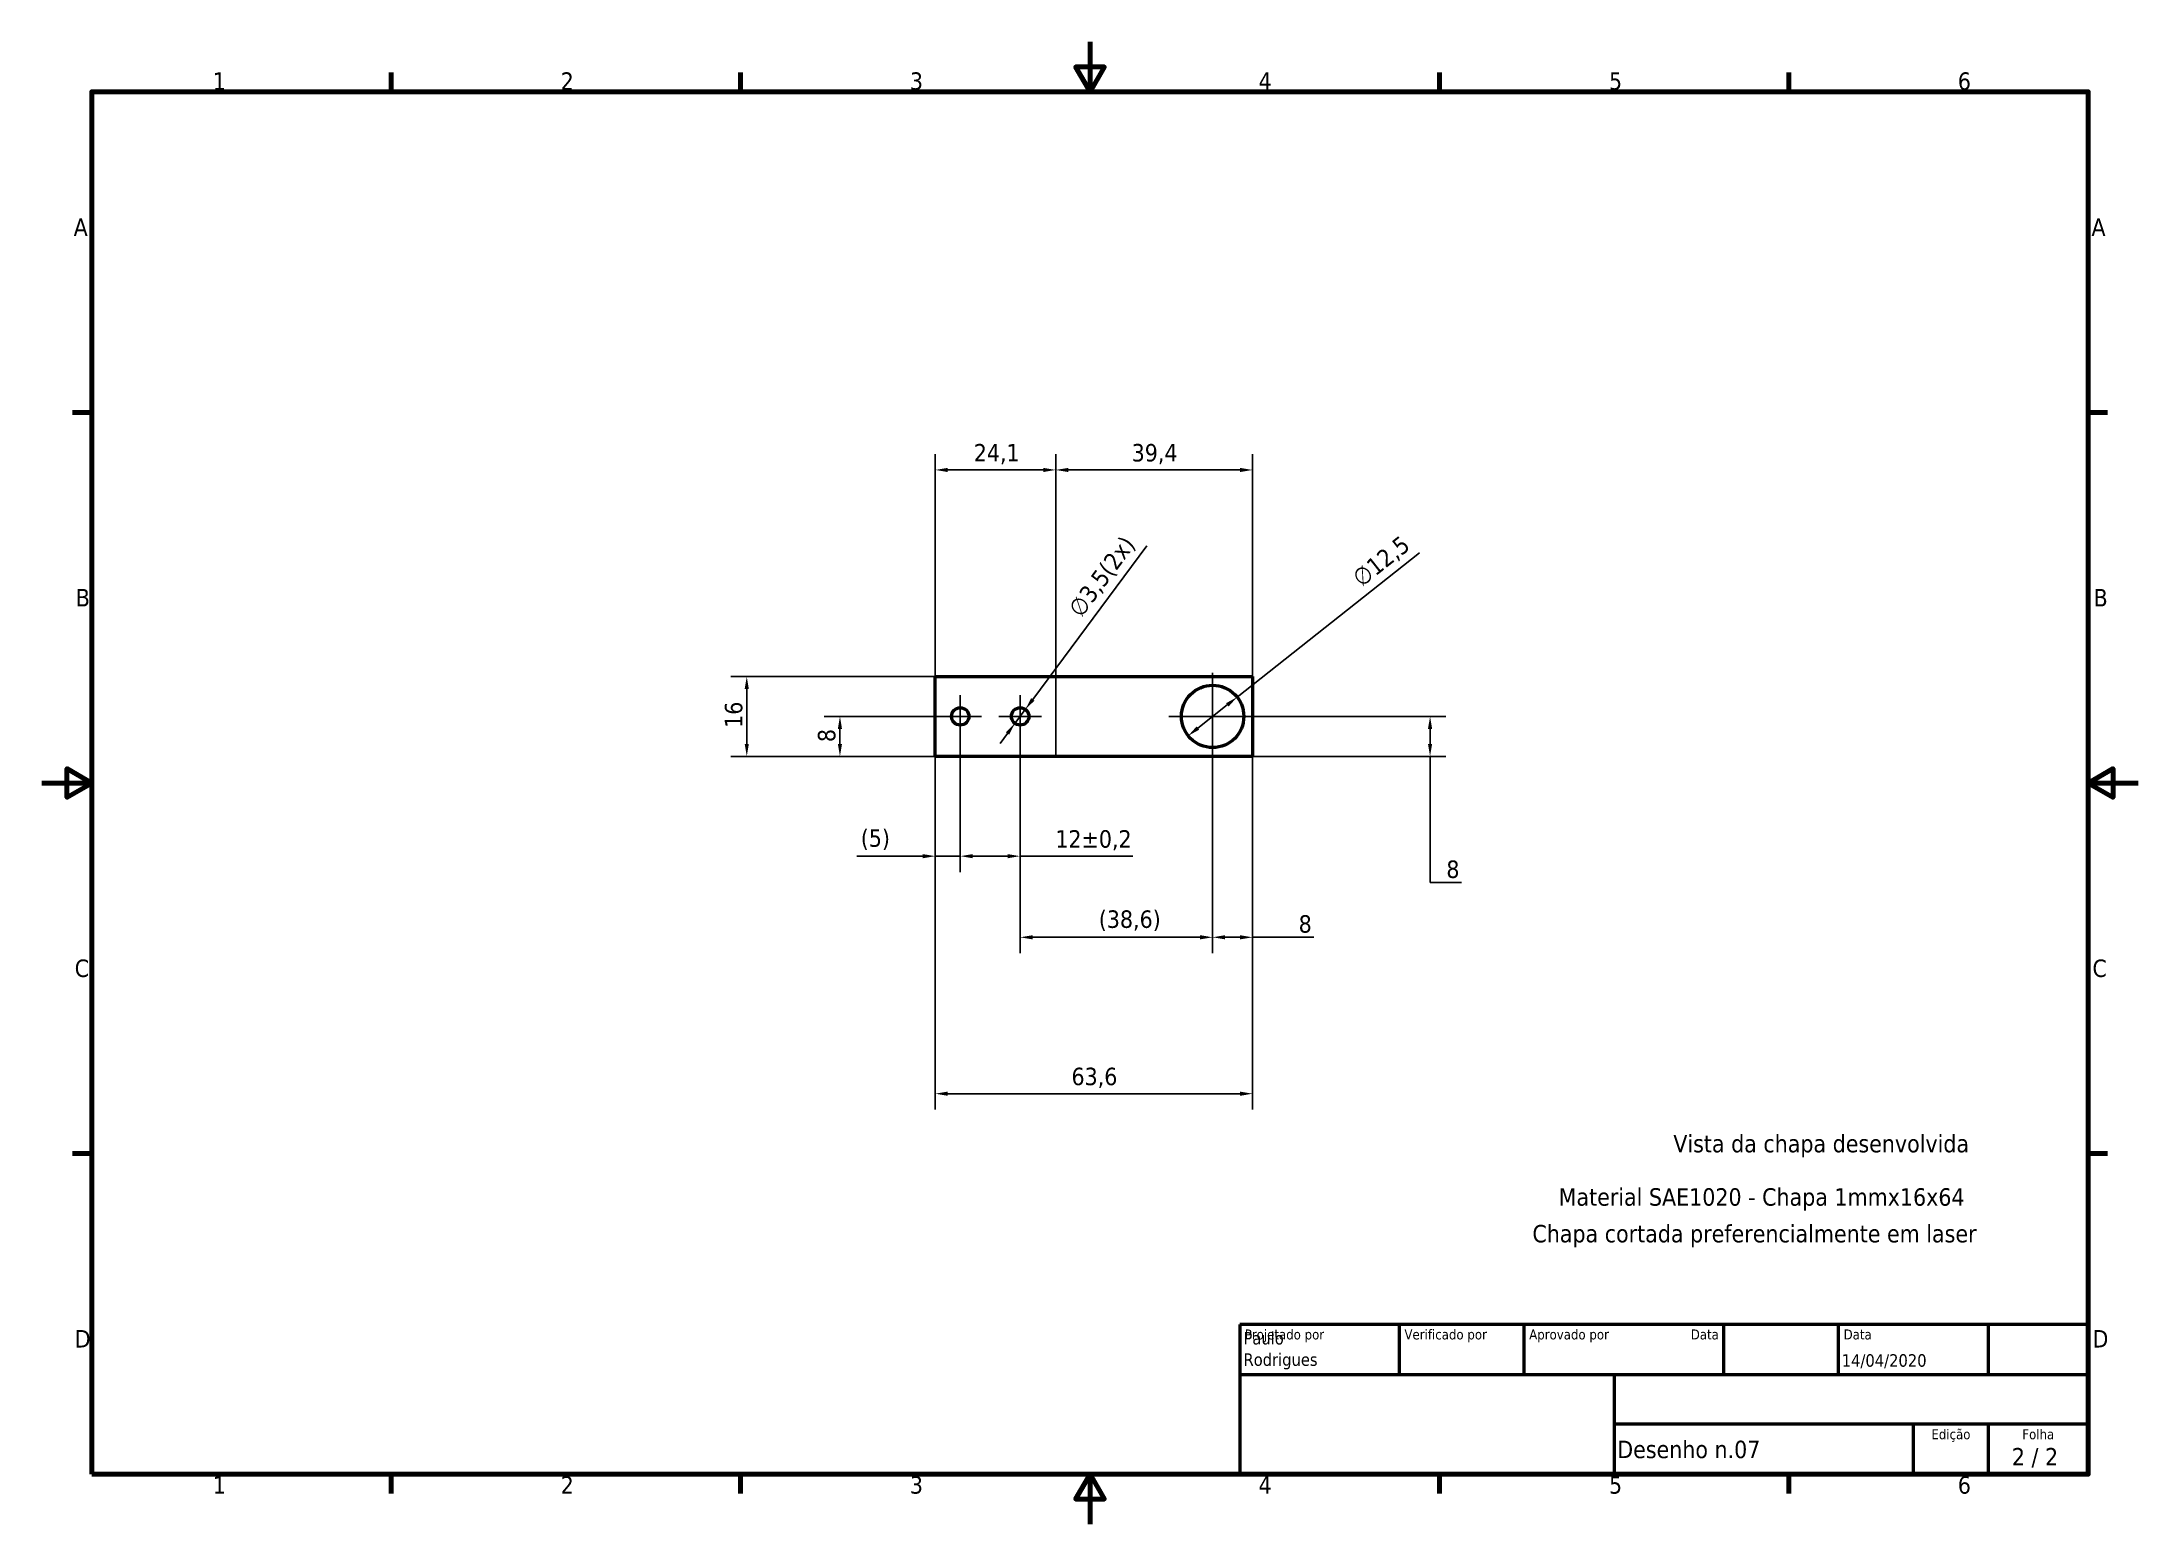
# Model space of a CAD drawing. Header units: millimetres. Extents: x 0 to 420, y 0 to 297.
import ezdxf
from ezdxf.enums import TextEntityAlignment as Align

# ---------------------------------------------------------------- set-up
doc = ezdxf.new("R2010")
doc.units = ezdxf.units.MM
for name, color, linetype, lineweight in [('Borda (ISO)', 7, 'Continuous', 70), ('Dimensão (ISO)', 7, 'Continuous', 25), ('Linha de centro curva (ISO)', 7, 'Continuous', 25), ('Marca de centro (ISO)', 7, 'Continuous', 25), ('Símbolo (ISO)', 7, 'Continuous', 25), ('Título (ISO)', 7, 'Continuous', 50), ('Visível (ISO)', 7, 'Continuous', 50)]:
    doc.layers.add(name, color=color, linetype=linetype, lineweight=lineweight)
doc.styles.add('Estilo de texto13', font='tahoma.ttf')
doc.styles.add('Estilo de texto14', font='tahoma.ttf')
doc.styles.add('Texto da nota (ISO)', font='tahoma.ttf')
doc.dimstyles.new('Padrão (ISO)', dxfattribs={"dimtxt": 3.5, "dimasz": 2.5, "dimexe": 3.175, "dimexo": 0, "dimgap": 0.762, "dimtad": 1, "dimrnd": 1e-08, "dimzin": 0, "dimtxsty": 'Texto da nota (ISO)', "dimcen": 0.09, "dimdle": 10, "dimclrd": 256, "dimclre": 256, "dimclrt": 256, "dimazin": 0, "dimtfac": 1.001486, "dimtmove": 0, "dimatfit": 3, "dimfxl": 1, "dimtolj": 1, "dimtzin": 0, "dimlwd": -1, "dimlwe": -1, "dimarcsym": 0})

msp = doc.modelspace()

# ---------------------------------------------------------------- texts
at = {"layer": 'Símbolo (ISO)', "char_height": 3.5, "attachment_point": 1, "style": 'Texto da nota (ISO)'}
for s, insert, width in [('{\\fTahoma|b0|i0;Vista da chapa desenvolvida}', (326.88, 77.99), 59.9254), ('{\\fTahoma|b0|i0;Material SAE1020 - Chapa 1mmx16x64}', (303.91, 67.3), 82.6471), ('{\\fTahoma|b0|i0;Chapa cortada preferencialmente em laser}', (298.64, 59.95), 90.1094)]:
    msp.add_mtext(s, dxfattribs=dict(at, insert=insert, width=width))

# ---------------------------------------------------------------- blocks, each defined once
blk = doc.blocks.new('Bordas Borda padrão')
at = {"layer": 'Borda (ISO)'}
for p, q in [((70, 287), (70, 290.9)), ((140, 287), (140, 290.9)), ((280, 287), (280, 290.9)), ((350, 287), (350, 290.9)), ((10, 222.75), (6.1, 222.75)), ((410, 222.75), (413.9, 222.75)), ((10, 74.25), (6.1, 74.25)), ((410, 74.25), (413.9, 74.25)), ((70, 10), (70, 6.1)), ((140, 10), (140, 6.1)), ((280, 10), (280, 6.1)), ((350, 10), (350, 6.1))]:
    blk.add_line(p, q, dxfattribs=at)
at = {"layer": 'Borda (ISO)', "flags": 128}
for points in [[(210, 297), (210, 287), (207.11, 292), (212.89, 292), (210, 287)], [(10, 10), (10, 287), (410, 287), (410, 10), (10, 10)], [(0, 148.5), (10, 148.5), (5, 151.39), (5, 145.61), (10, 148.5)], [(420, 148.5), (410, 148.5), (415, 151.39), (415, 145.61), (410, 148.5)], [(210, 0), (210, 10), (207.11, 5), (212.89, 5), (210, 10)]]:
    blk.add_lwpolyline(points, dxfattribs=at)
at = {"layer": 'Borda (ISO)', "char_height": 3.5, "attachment_point": 7, "style": 'Texto da nota (ISO)'}
for s, insert in [('1', (34.21, 287.4)), ('2', (103.94, 287.4)), ('3', (173.91, 287.33)), ('4', (243.78, 287.4)), ('5', (313.98, 287.33)), ('6', (383.88, 287.33)), ('A', (6.36, 258.13)), ('A', (410.66, 258.13)), ('B', (6.78, 183.88)), ('B', (411.08, 183.88)), ('C', (6.56, 109.56)), ('C', (410.86, 109.56)), ('D', (6.57, 35.38)), ('D', (410.87, 35.38)), ('1', (34.21, 6.1)), ('2', (103.94, 6.1)), ('3', (173.91, 6.03)), ('4', (243.78, 6.1)), ('5', (313.98, 6.03)), ('6', (383.88, 6.03))]:
    blk.add_mtext(s, dxfattribs=dict(at, insert=insert))
blk = doc.blocks.new('Blocos de títulos ISO')
at = {"layer": 'Título (ISO)'}
for p, q in [((270.07, 130), (100.07, 130)), ((100.07, 130), (100.07, 100)), ((132.07, 120), (132.07, 130)), ((157.07, 120), (157.07, 130)), ((197.07, 120), (197.07, 130)), ((220.07, 120), (220.07, 130)), ((250.07, 120), (250.07, 130)), ((270.07, 100), (270.07, 130)), ((100.07, 120), (270.07, 120)), ((175.07, 120), (175.07, 100)), ((270.07, 110), (175.07, 110)), ((235.07, 100), (235.07, 110)), ((250.07, 100), (250.07, 110)), ((100.07, 100), (270.07, 100))]:
    blk.add_line(p, q, dxfattribs=at)
at = {"layer": 'Título (ISO)', "style": 'Estilo de texto14'}
for s, p in [('Projetado por', (101.07, 129)), ('Verificado por', (133.07, 129)), ('Aprovado por', (158.07, 129)), ('Data', (221.07, 129))]:
    blk.add_text(s, height=2, dxfattribs=at).set_placement(p, align=Align.TOP_LEFT)
blk.add_text('Data', height=2, dxfattribs=at).set_placement((196.07, 129), align=Align.TOP_RIGHT)
for s, p in [('Edição', (242.57, 109)), ('Folha', (260.07, 109))]:
    blk.add_text(s, height=2, dxfattribs=at).set_placement(p, align=Align.TOP_CENTER)
at = {"layer": 'Título (ISO)', "style": 'Texto da nota (ISO)'}
blk.add_text('2 / 2 ', height=3.5, dxfattribs=at).set_placement((260.07, 103.5), align=Align.MIDDLE_CENTER)
at = {"layer": 'Título (ISO)'}
for tag, p, height, style in [('AUTOR_001', (100.82, 125.99), 2.5, 'Estilo de texto13'), ('AUTOR_002', (100.82, 121.71), 2.5, 'Estilo de texto13'), ('DATA_DE_CRIAÇÃO_001', (220.69, 121.54), 2.5, 'Estilo de texto13'), ('NÚMERO_DA_PEÇA_001', (175.72, 103.21), 3.5, 'Texto da nota (ISO)')]:
    blk.add_attdef(tag, p, '', height=height, dxfattribs=dict(at, style=style))
at = {"layer": 'Título (ISO)', "style": 'Estilo de texto13'}
for tag, p in [('VERIFICADO_POR', (133.07, 121)), ('APROVADO_POR_ENG.', (158.07, 121))]:
    blk.add_attdef(tag, text='', height=2.5, dxfattribs=at).set_placement(p, align=Align.BOTTOM_LEFT)
blk.add_attdef('DATA_DE_APROVAÇÃO_DA_ENG.', text='', height=2.5, dxfattribs=at).set_placement((196.07, 121), align=Align.BOTTOM_RIGHT)
at = {"layer": 'Título (ISO)', "style": 'Texto da nota (ISO)'}
for tag, p in [('TÍTULO', (222.57, 115)), ('EMPRESA', (137.41, 109.96)), ('NÚMERO_DE_REVISÃO', (242.57, 103.5))]:
    blk.add_attdef(tag, text='', height=3.5, dxfattribs=at).set_placement(p, align=Align.MIDDLE_CENTER)
blk = doc.blocks.new('*D5')
at = {"layer": 'Defpoints', "color": 0, "transparency": 16777216}
for p in [(179, 169.84), (141.23, 153.84), (179, 153.84)]:
    blk.add_point(p, dxfattribs=at)
at = {"layer": 'Dimensão (ISO)', "transparency": 16777216}
for p, q in [((179, 169.84), (138.05, 169.84)), ((141.23, 167.34), (141.23, 156.34)), ((179, 153.84), (138.05, 153.84))]:
    blk.add_line(p, q, dxfattribs=at)
for points in [[(140.81, 167.34), (141.64, 167.34), (141.23, 169.84)], [(140.81, 156.34), (141.64, 156.34), (141.23, 153.84)]]:
    blk.add_solid(points, dxfattribs=at)
at = {"layer": 'Dimensão (ISO)', "transparency": 16777216, "insert": (136.83, 159.55), "char_height": 3.5, "attachment_point": 1, "rotation": 90, "style": 'Texto da nota (ISO)'}
blk.add_mtext('\\A1;16', dxfattribs=at)
blk = doc.blocks.new('*D6')
at = {"layer": 'Defpoints', "color": 0, "transparency": 16777216}
for p in [(179, 211.23), (179, 169.84), (203.13, 169.84)]:
    blk.add_point(p, dxfattribs=at)
at = {"layer": 'Dimensão (ISO)', "transparency": 16777216}
for p, q in [((179, 169.84), (179, 214.4)), ((203.13, 169.84), (203.13, 214.4)), ((200.63, 211.23), (181.5, 211.23))]:
    blk.add_line(p, q, dxfattribs=at)
for points in [[(181.5, 211.64), (181.5, 210.81), (179, 211.23)], [(200.63, 211.64), (200.63, 210.81), (203.13, 211.23)]]:
    blk.add_solid(points, dxfattribs=at)
at = {"layer": 'Dimensão (ISO)', "transparency": 16777216, "insert": (186.71, 216.43), "char_height": 3.5, "attachment_point": 1, "style": 'Texto da nota (ISO)'}
blk.add_mtext('\\A1;24,1', dxfattribs=at)
blk = doc.blocks.new('*D7')
at = {"layer": 'Defpoints', "color": 0, "transparency": 16777216}
for p in [(242.57, 211.23), (203.13, 169.84), (242.57, 169.84)]:
    blk.add_point(p, dxfattribs=at)
at = {"layer": 'Dimensão (ISO)', "transparency": 16777216}
for p, q in [((203.13, 169.84), (203.13, 214.4)), ((242.57, 169.84), (242.57, 214.4)), ((205.63, 211.23), (240.07, 211.23))]:
    blk.add_line(p, q, dxfattribs=at)
for points in [[(205.63, 211.64), (205.63, 210.81), (203.13, 211.23)], [(240.07, 211.64), (240.07, 210.81), (242.57, 211.23)]]:
    blk.add_solid(points, dxfattribs=at)
at = {"layer": 'Dimensão (ISO)', "transparency": 16777216, "insert": (218.35, 216.43), "char_height": 3.5, "attachment_point": 1, "style": 'Texto da nota (ISO)'}
blk.add_mtext('\\A1;39,4', dxfattribs=at)
blk = doc.blocks.new('*D8')
at = {"layer": 'Defpoints', "color": 0, "transparency": 16777216}
for p in [(184, 157.59), (179, 153.84), (179, 133.84)]:
    blk.add_point(p, dxfattribs=at)
at = {"layer": 'Dimensão (ISO)', "transparency": 16777216}
for p, q in [((184, 157.59), (184, 130.66)), ((179, 153.84), (179, 130.66)), ((176.5, 133.84), (163.31, 133.84)), ((184, 133.84), (179, 133.84)), ((186.5, 133.84), (189, 133.84))]:
    blk.add_line(p, q, dxfattribs=at)
for points in [[(176.5, 134.25), (176.5, 133.42), (179, 133.84)], [(186.5, 134.25), (186.5, 133.42), (184, 133.84)]]:
    blk.add_solid(points, dxfattribs=at)
at = {"layer": 'Dimensão (ISO)', "transparency": 16777216, "insert": (164.07, 139.22), "char_height": 3.5, "attachment_point": 1, "style": 'Texto da nota (ISO)'}
blk.add_mtext('\\A1;(5)', dxfattribs=at)
blk = doc.blocks.new('*D9')
at = {"layer": 'Defpoints', "color": 0, "transparency": 16777216}
for p in [(184, 157.59), (196, 157.59), (196, 133.84)]:
    blk.add_point(p, dxfattribs=at)
at = {"layer": 'Dimensão (ISO)', "transparency": 16777216}
for p, q in [((184, 157.59), (184, 130.66)), ((196, 157.59), (196, 130.66)), ((186.5, 133.84), (193.5, 133.84)), ((196, 133.84), (218.55, 133.84))]:
    blk.add_line(p, q, dxfattribs=at)
for points in [[(186.5, 134.25), (186.5, 133.42), (184, 133.84)], [(193.5, 134.25), (193.5, 133.42), (196, 133.84)]]:
    blk.add_solid(points, dxfattribs=at)
at = {"layer": 'Dimensão (ISO)', "transparency": 16777216, "insert": (203.05, 139.05), "char_height": 3.5, "attachment_point": 1, "style": 'Texto da nota (ISO)'}
blk.add_mtext('\\A1;12{\\H3.5052;±0,2}', dxfattribs=at)
blk = doc.blocks.new('*D10')
at = {"layer": 'Defpoints', "color": 0, "transparency": 16777216}
for p in [(196, 157.59), (234.57, 153.09), (234.57, 117.58)]:
    blk.add_point(p, dxfattribs=at)
at = {"layer": 'Dimensão (ISO)', "transparency": 16777216}
for p, q in [((196, 157.59), (196, 114.41)), ((234.57, 153.09), (234.57, 114.41)), ((198.5, 117.58), (232.07, 117.58))]:
    blk.add_line(p, q, dxfattribs=at)
for points in [[(198.5, 118), (198.5, 117.17), (196, 117.58)], [(232.07, 118), (232.07, 117.17), (234.57, 117.58)]]:
    blk.add_solid(points, dxfattribs=at)
at = {"layer": 'Dimensão (ISO)', "transparency": 16777216, "insert": (211.76, 122.97), "char_height": 3.5, "attachment_point": 1, "style": 'Texto da nota (ISO)'}
blk.add_mtext('\\A1;(38,6)', dxfattribs=at)
blk = doc.blocks.new('*D11')
at = {"layer": 'Defpoints', "color": 0, "transparency": 16777216}
for p in [(234.57, 153.09), (242.57, 153.84), (242.57, 117.58)]:
    blk.add_point(p, dxfattribs=at)
at = {"layer": 'Dimensão (ISO)', "transparency": 16777216}
for p, q in [((234.57, 153.09), (234.57, 114.41)), ((242.57, 153.84), (242.57, 114.41)), ((237.07, 117.58), (240.07, 117.58)), ((242.57, 117.58), (254.85, 117.58))]:
    blk.add_line(p, q, dxfattribs=at)
for points in [[(237.07, 118), (237.07, 117.17), (234.57, 117.58)], [(240.07, 118), (240.07, 117.17), (242.57, 117.58)]]:
    blk.add_solid(points, dxfattribs=at)
at = {"layer": 'Dimensão (ISO)', "transparency": 16777216, "insert": (251.81, 122.01), "char_height": 3.5, "attachment_point": 1, "style": 'Texto da nota (ISO)'}
blk.add_mtext('\\A1;8', dxfattribs=at)
blk = doc.blocks.new('*D12')
at = {"layer": 'Defpoints', "color": 0, "transparency": 16777216}
for p in [(243.32, 161.84), (242.57, 153.84), (278.14, 153.84)]:
    blk.add_point(p, dxfattribs=at)
at = {"layer": 'Dimensão (ISO)', "transparency": 16777216}
for p, q in [((243.32, 161.84), (281.31, 161.84)), ((278.14, 159.34), (278.14, 156.34)), ((242.57, 153.84), (281.31, 153.84)), ((278.14, 128.55), (278.14, 153.84)), ((284.44, 128.55), (278.14, 128.55))]:
    blk.add_line(p, q, dxfattribs=at)
for points in [[(277.72, 159.34), (278.55, 159.34), (278.14, 161.84)], [(277.72, 156.34), (278.55, 156.34), (278.14, 153.84)]]:
    blk.add_solid(points, dxfattribs=at)
at = {"layer": 'Dimensão (ISO)', "transparency": 16777216, "insert": (281.4, 132.97), "char_height": 3.5, "attachment_point": 1, "style": 'Texto da nota (ISO)'}
blk.add_mtext('\\A1;8', dxfattribs=at)
blk = doc.blocks.new('*D13')
at = {"layer": 'Defpoints', "color": 0, "transparency": 16777216}
for p in [(239.48, 165.71), (229.67, 157.96)]:
    blk.add_point(p, dxfattribs=at)
at = {"layer": 'Dimensão (ISO)', "transparency": 16777216}
for p, q in [((239.48, 165.71), (276.01, 194.6)), ((231.63, 159.51), (237.51, 164.16))]:
    blk.add_line(p, q, dxfattribs=at)
for points in [[(237.26, 164.49), (237.77, 163.83), (239.48, 165.71)], [(231.37, 159.84), (231.89, 159.18), (229.67, 157.96)]]:
    blk.add_solid(points, dxfattribs=at)
at = {"layer": 'Dimensão (ISO)', "transparency": 16777216, "insert": (262.19, 190.38), "char_height": 3.5, "attachment_point": 1, "rotation": 38.331, "style": 'Texto da nota (ISO)'}
blk.add_mtext('\\A1;∅12,5', dxfattribs=at)
blk = doc.blocks.new('*D14')
at = {"layer": 'Defpoints', "color": 0, "transparency": 16777216}
for p in [(179.75, 161.84), (159.9, 153.84), (179, 153.84)]:
    blk.add_point(p, dxfattribs=at)
at = {"layer": 'Dimensão (ISO)', "transparency": 16777216}
for p, q in [((179.75, 161.84), (156.72, 161.84)), ((159.9, 159.34), (159.9, 156.34)), ((179, 153.84), (156.72, 153.84))]:
    blk.add_line(p, q, dxfattribs=at)
for points in [[(159.48, 159.34), (160.31, 159.34), (159.9, 161.84)], [(159.48, 156.34), (160.31, 156.34), (159.9, 153.84)]]:
    blk.add_solid(points, dxfattribs=at)
at = {"layer": 'Dimensão (ISO)', "transparency": 16777216, "insert": (155.48, 156.7), "char_height": 3.5, "attachment_point": 1, "rotation": 90, "style": 'Texto da nota (ISO)'}
blk.add_mtext('\\A1;8', dxfattribs=at)
blk = doc.blocks.new('*D15')
at = {"layer": 'Defpoints', "color": 0, "transparency": 16777216}
for p in [(194.95, 160.43), (197.04, 163.24)]:
    blk.add_point(p, dxfattribs=at)
at = {"layer": 'Dimensão (ISO)', "transparency": 16777216}
for p, q in [((198.53, 165.25), (221.38, 196)), ((194.95, 160.43), (197.04, 163.24)), ((193.46, 158.42), (191.97, 156.42))]:
    blk.add_line(p, q, dxfattribs=at)
for points in [[(198.2, 165.5), (198.87, 165), (197.04, 163.24)], [(193.13, 158.67), (193.8, 158.18), (194.95, 160.43)]]:
    blk.add_solid(points, dxfattribs=at)
at = {"layer": 'Dimensão (ISO)', "transparency": 16777216, "insert": (205.41, 183.54), "char_height": 3.5, "attachment_point": 1, "rotation": 53.3863, "style": 'Texto da nota (ISO)'}
blk.add_mtext('\\A1;\\fTahoma|b0|i0;\\H3.5000;∅3,5(2x)', dxfattribs=at)
blk = doc.blocks.new('*D16')
at = {"layer": 'Defpoints', "color": 0, "transparency": 16777216}
for p in [(179, 153.84), (242.57, 153.84), (242.57, 86.24)]:
    blk.add_point(p, dxfattribs=at)
at = {"layer": 'Dimensão (ISO)', "transparency": 16777216}
for p, q in [((179, 153.84), (179, 83.07)), ((242.57, 153.84), (242.57, 83.07)), ((181.5, 86.24), (240.07, 86.24))]:
    blk.add_line(p, q, dxfattribs=at)
for points in [[(181.5, 86.66), (181.5, 85.82), (179, 86.24)], [(240.07, 86.66), (240.07, 85.82), (242.57, 86.24)]]:
    blk.add_solid(points, dxfattribs=at)
at = {"layer": 'Dimensão (ISO)', "transparency": 16777216, "insert": (206.29, 91.45), "char_height": 3.5, "attachment_point": 1, "style": 'Texto da nota (ISO)'}
blk.add_mtext('\\A1;63,6', dxfattribs=at)

# ---------------------------------------------------------------- dimensions: what is measured, and where the dimension line sits
at = {"layer": 'Dimensão (ISO)'}
for base, p1, p2, angle, override, picture, middle in [((179, 211.23), (203.13, 169.84), (179, 169.84), 180, {"dimgap": 0.762, "dimdec": 1, "dimtol": 0, "dimlim": 0, "dimtp": 0, "dimtm": 0, "dimtdec": 2, "dimtofl": 0, "dimatfit": 1}, '*D6', (191.06, 211.23)), ((242.57, 211.23), (203.13, 169.84), (242.57, 169.84), 180, {"dimgap": 0.762, "dimdec": 1, "dimtol": 0, "dimlim": 0, "dimtp": 0, "dimtm": 0, "dimtdec": 2, "dimtofl": 0, "dimatfit": 1}, '*D7', (222.85, 211.23)), ((141.23, 153.84), (179, 169.84), (179, 153.84), 270, {"dimgap": 0.762, "dimdec": 0, "dimtol": 0, "dimlim": 0, "dimtp": 0, "dimtm": 0, "dimtdec": 2, "dimtofl": 0, "dimatfit": 1}, '*D5', (141.23, 161.84)), ((159.9, 153.84), (179.75, 161.84), (179, 153.84), 90, {"dimgap": 0.762, "dimdec": 0, "dimtol": 0, "dimlim": 0, "dimtp": 0, "dimtm": 0, "dimtdec": 2, "dimtofl": 0, "dimatfit": 1}, '*D14', (159.9, 157.84)), ((278.14, 153.84), (243.32, 161.84), (242.57, 153.84), 90, {"dimgap": 0.762, "dimtih": 1, "dimtoh": 1, "dimdec": 0, "dimtol": 0, "dimlim": 0, "dimtp": 0, "dimtm": 0, "dimtdec": 2, "dimtofl": 0, "dimtmove": 1, "dimatfit": 2}, '*D12', (278.65, 128.55)), ((196, 133.84), (184, 157.59), (196, 157.59), 180, {"dimgap": 0.762, "dimdec": 0, "dimtol": 1, "dimlim": 0, "dimtp": 0.2, "dimtm": 0.2, "dimtdec": 1, "dimtofl": 0, "dimatfit": 2}, '*D9', (210.42, 133.84)), ((242.57, 117.58), (234.57, 153.09), (242.57, 153.84), 180, {"dimgap": 0.762, "dimdec": 0, "dimtol": 0, "dimlim": 0, "dimtp": 0, "dimtm": 0, "dimtdec": 2, "dimtofl": 0, "dimatfit": 2}, '*D11', (252.95, 117.58))]:
    dim = msp.add_linear_dim(base=base, p1=p1, p2=p2, angle=angle, dimstyle='Padrão (ISO)', override=override, dxfattribs=at)
    dim.commit()
    dim.dimension.update_dxf_attribs({"geometry": picture, "text_midpoint": middle, "dimtype": 160})
dim = msp.add_diameter_dim_2p(p1=(194.95, 160.43), p2=(197.04, 163.24), text='\\fTahoma|b0|i0;\\H3.5000;<>(2x)', dimstyle='Padrão (ISO)', override={"dimgap": 0.762, "dimdec": 1, "dimlfac": 1, "dimtol": 0, "dimlim": 0, "dimtp": 0, "dimtm": 0, "dimtdec": 2, "dimatfit": 2}, dxfattribs=at)
dim.commit()
dim.dimension.update_dxf_attribs({"geometry": '*D15', "text_midpoint": (215.33, 187.85), "dimtype": 163})
dim = msp.add_diameter_dim_2p(p1=(229.67, 157.96), p2=(239.48, 165.71), dimstyle='Padrão (ISO)', override={"dimgap": 0.762, "dimdec": 1, "dimlfac": 1, "dimtol": 0, "dimlim": 0, "dimtp": 0, "dimtm": 0, "dimtdec": 2, "dimatfit": 2}, dxfattribs=at)
dim.commit()
dim.dimension.update_dxf_attribs({"geometry": '*D13', "text_midpoint": (270.43, 190.19), "dimtype": 163})
for base, p1, p2, override, picture, middle in [((179, 133.84), (184, 157.59), (179, 153.84), {"dimgap": 0.762, "dimdec": 0, "dimtol": 0, "dimlim": 0, "dimtp": 0, "dimtm": 0, "dimtdec": 2, "dimtofl": 1, "dimatfit": 1}, '*D8', (166.97, 133.84)), ((234.57, 117.58), (196, 157.59), (234.57, 153.09), {"dimgap": 0.762, "dimdec": 1, "dimtol": 0, "dimlim": 0, "dimtp": 0, "dimtm": 0, "dimtdec": 2, "dimtofl": 0, "dimatfit": 1}, '*D10', (218.02, 117.58))]:
    dim = msp.add_linear_dim(base=base, p1=p1, p2=p2, angle=180, text='(<>)', dimstyle='Padrão (ISO)', override=override, dxfattribs=at)
    dim.commit()
    dim.dimension.update_dxf_attribs({"geometry": picture, "text_midpoint": middle, "dimtype": 160})
dim = msp.add_linear_dim(base=(242.57, 86.24), p1=(179, 153.84), p2=(242.57, 153.84), dimstyle='Padrão (ISO)', override={"dimgap": 0.762, "dimdec": 1, "dimtol": 0, "dimlim": 0, "dimtp": 0, "dimtm": 0, "dimtdec": 2, "dimtofl": 0, "dimatfit": 1}, dxfattribs=at)
dim.commit()
dim.dimension.update_dxf_attribs({"geometry": '*D16', "text_midpoint": (210.78, 86.24), "dimtype": 160})

# ---------------------------------------------------------------- linework, layer by layer
at = {"layer": 'Linha de centro curva (ISO)'}
msp.add_line((203.13, 169.84), (203.13, 153.84), dxfattribs=at)
at = {"layer": 'Marca de centro (ISO)', "linetype": 'Continuous'}
for p, q in [((234.57, 170.59), (234.57, 153.09)), ((184, 166.09), (184, 157.59)), ((196, 166.09), (196, 157.59)), ((188.25, 161.84), (179.75, 161.84)), ((200.25, 161.84), (191.75, 161.84)), ((243.32, 161.84), (225.82, 161.84))]:
    msp.add_line(p, q, dxfattribs=at)
at = {"layer": 'Visível (ISO)'}
for p, q in [((179, 169.84), (242.57, 169.84)), ((179, 153.84), (179, 169.84)), ((242.57, 169.84), (242.57, 153.84)), ((242.57, 153.84), (179, 153.84))]:
    msp.add_line(p, q, dxfattribs=at)
for centre, radius in [((234.57, 161.84), 6.25), ((184, 161.84), 1.75), ((196, 161.84), 1.75)]:
    msp.add_circle(centre, radius, dxfattribs=at)

# ---------------------------------------------------------------- block references
msp.add_blockref('Bordas Borda padrão', (0, 0))
msp.add_blockref('Blocos de títulos ISO', (139.93, -90)).add_auto_attribs({'NÚMERO_DA_PEÇA_001': 'Desenho n.07', 'AUTOR_001': 'Paulo', 'DATA_DE_CRIAÇÃO_001': '14/04/2020', 'AUTOR_002': 'Rodrigues'})

msp.set_redraw_order([(e.dxf.handle, doc.entitydb.next_handle()) for e in msp.query("TEXT MTEXT ATTDEF DIMENSION ARC_DIMENSION")])  # texts and dimensions are drawn at this point

doc.saveas('drawing.dxf')
